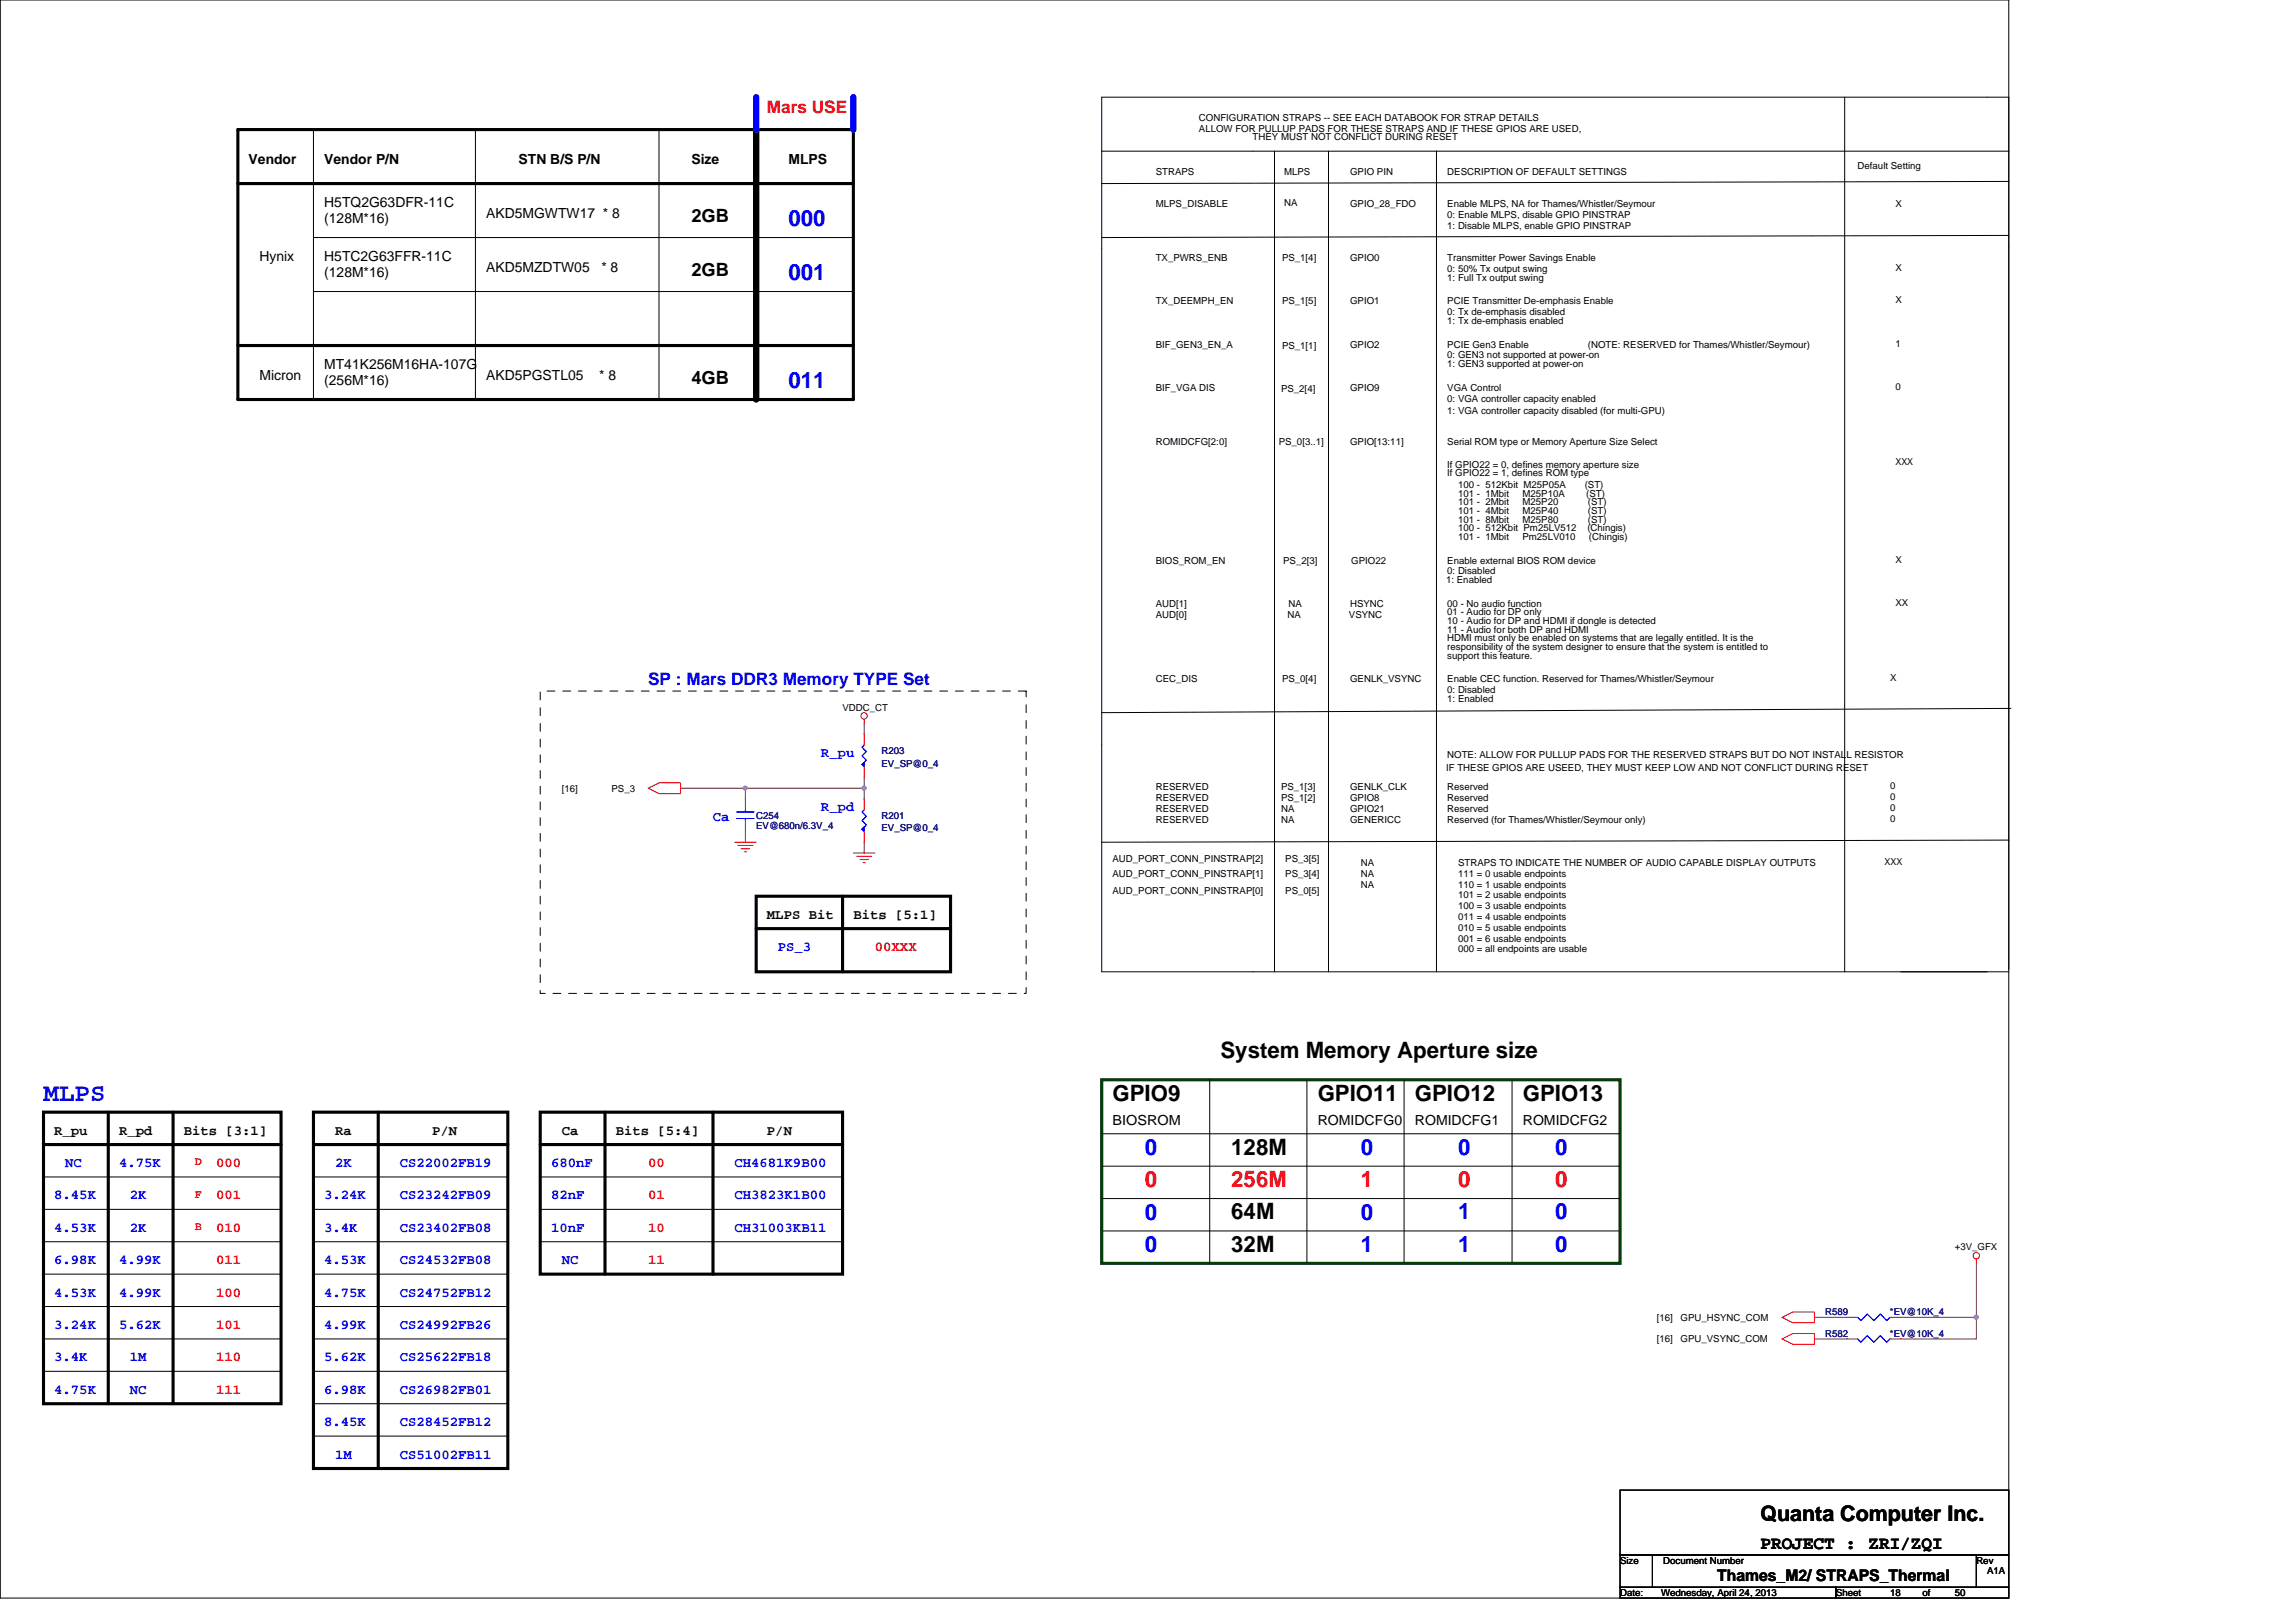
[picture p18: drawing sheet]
<svg xmlns="http://www.w3.org/2000/svg" width="297mm" height="210mm" viewBox="0 0 297 210" stroke-linecap="round" stroke-linejoin="round" font-family="sans-serif">
<defs><g id="words">
<text font-size="3.3" fill="#00f" x="5.6" y="142.5">MLPS</text>
<g font-size="2.9" fill="#00f">
<text x="102" y="29.3">000</text>
<text x="102" y="36.2">001</text>
<text x="102" y="50.2">011</text>
<text x="148.1" y="149.4">0</text>
<text x="176.1" y="149.4">0</text>
<text x="188.6" y="149.4">0</text>
<text x="201.2" y="149.4">0</text>
<text x="148.1" y="162">0</text>
<text x="148.1" y="157.8">0</text>
<text x="176.1" y="162">1</text>
<text x="176.1" y="157.8">0</text>
<text x="188.6" y="162">1</text>
<text x="188.6" y="157.8">1</text>
<text x="201.2" y="157.8">0</text>
<text x="201.2" y="162">0</text>
</g>
<g font-size="2.9">
<text x="157.9" y="136.8">System Memory Aperture size</text>
<text x="143.9" y="142.4">GPIO9</text>
<text x="170.5" y="142.4">GPIO11</text>
<text x="183" y="142.4">GPIO12</text>
<text x="197" y="142.4">GPIO13</text>
<text x="159.3" y="149.4">128M</text>
<text x="159.3" y="162">32M</text>
<text x="159.3" y="157.8">64M</text>
</g>
<g font-size="2.9" fill="#f00">
<text x="148.1" y="153.6">0</text>
<text x="159.3" y="153.6">256M</text>
<text x="176.1" y="153.6">1</text>
<text x="188.6" y="153.6">0</text>
<text x="201.2" y="153.6">0</text>
</g>
<text font-size="2.8" x="227.7" y="196.7">Quanta Computer Inc.</text>
<g font-size="2.4">
<text x="89.4" y="28.7">2GB</text>
<text x="89.4" y="35.7">2GB</text>
<text x="89.4" y="49.7">4GB</text>
<text x="227.7" y="200.3">PROJECT : ZRI/ZQI</text>
</g>
<text font-size="2.2" fill="#f00" x="99.2" y="14.6">Mars USE</text>
<text font-size="2.2" fill="#00f" x="83.9" y="88.7">SP : Mars DDR3 Memory TYPE Set</text>
<text font-size="2.1" x="222.2" y="204.5">Thames_M2/ STRAPS_Thermal</text>
<g font-size="1.8">
<text x="32.2" y="21.2">Vendor</text>
<text x="41.9" y="21.2">Vendor P/N</text>
<text x="67.1" y="21.2">STN B/S P/N</text>
<text x="89.4" y="21.2">Size</text>
<text x="102" y="21.2">MLPS</text>
<text x="41.9" y="26.8">H5TQ2G63DFR-11C</text>
<text x="41.9" y="28.9">(128M*16)</text>
<text x="62.9" y="28.2">AKD5MGWTW17 * 8</text>
<text x="33.6" y="33.8">Hynix</text>
<text x="41.9" y="33.8">H5TC2G63FFR-11C</text>
<text x="41.9" y="35.9">(128M*16)</text>
<text x="62.9" y="35.2">AKD5MZDTW05</text>
<text x="77.8" y="35.2">* 8</text>
<text x="41.9" y="47.7">MT41K256M16HA-107G</text>
<text x="33.6" y="49.1">Micron</text>
<text x="41.9" y="49.8">(256M*16)</text>
<text x="62.9" y="49.1">AKD5PGSTL05</text>
<text x="77.5" y="49.1">* 8</text>
<text x="99.2" y="118.9">MLPS Bit</text>
<text x="110.4" y="118.9">Bits [5:1]</text>
<text x="7" y="146.8">R_pu</text>
<text x="15.4" y="146.8">R_pd</text>
<text x="23.8" y="146.8">Bits [3:1]</text>
<text x="43.3" y="146.8">Ra</text>
<text x="55.9" y="146.8">P/N</text>
<text x="72.7" y="146.8">Ca</text>
<text x="79.7" y="146.8">Bits [5:4]</text>
<text x="99.2" y="146.8">P/N</text>
<text x="143.9" y="145.5">BIOSROM</text>
<text x="170.5" y="145.5">ROMIDCFG0</text>
<text x="183" y="145.5">ROMIDCFG1</text>
<text x="197" y="145.5">ROMIDCFG2</text>
</g>
<g font-size="1.8" fill="#00f">
<text x="106.2" y="97.9">R_pu</text>
<text x="92.2" y="106.3">Ca</text>
<text x="106.2" y="104.9">R_pd</text>
<text x="100.6" y="123">PS_3</text>
<text x="7" y="155.2">8.45K</text>
<text x="8.4" y="151">NC</text>
<text x="15.4" y="151">4.75K</text>
<text x="16.8" y="155.2">2K</text>
<text x="41.9" y="155.2">3.24K</text>
<text x="43.3" y="151">2K</text>
<text x="51.7" y="155.2">CS23242FB09</text>
<text x="51.7" y="151">CS22002FB19</text>
<text x="71.3" y="155.2">82nF</text>
<text x="71.3" y="151">680nF</text>
<text x="95" y="151">CH4681K9B00</text>
<text x="95" y="155.2">CH3823K1B00</text>
<text x="7" y="159.4">4.53K</text>
<text x="16.8" y="159.4">2K</text>
<text x="41.9" y="159.4">3.4K</text>
<text x="51.7" y="159.4">CS23402FB08</text>
<text x="71.3" y="159.4">10nF</text>
<text x="95" y="159.4">CH31003KB11</text>
<text x="7" y="167.7">4.53K</text>
<text x="7" y="163.6">6.98K</text>
<text x="15.4" y="167.7">4.99K</text>
<text x="15.4" y="163.6">4.99K</text>
<text x="41.9" y="167.7">4.75K</text>
<text x="41.9" y="163.6">4.53K</text>
<text x="51.7" y="163.6">CS24532FB08</text>
<text x="51.7" y="167.7">CS24752FB12</text>
<text x="72.7" y="163.6">NC</text>
<text x="7" y="171.9">3.24K</text>
<text x="15.4" y="171.9">5.62K</text>
<text x="41.9" y="171.9">4.99K</text>
<text x="51.7" y="171.9">CS24992FB26</text>
<text x="7" y="176.1">3.4K</text>
<text x="16.8" y="176.1">1M</text>
<text x="41.9" y="176.1">5.62K</text>
<text x="51.7" y="176.1">CS25622FB18</text>
<text x="7" y="180.3">4.75K</text>
<text x="16.8" y="180.3">NC</text>
<text x="41.9" y="184.5">8.45K</text>
<text x="41.9" y="180.3">6.98K</text>
<text x="51.7" y="180.3">CS26982FB01</text>
<text x="51.7" y="184.5">CS28452FB12</text>
<text x="43.3" y="188.7">1M</text>
<text x="51.7" y="188.7">CS51002FB11</text>
</g>
<g font-size="1.8" fill="#f00">
<text x="113.2" y="123">00XXX</text>
<text x="28" y="155.2">001</text>
<text x="28" y="151">000</text>
<text x="83.9" y="155.2">01</text>
<text x="83.9" y="151">00</text>
<text x="28" y="159.4">010</text>
<text x="83.9" y="159.4">10</text>
<text x="28" y="163.6">011</text>
<text x="28" y="167.7">100</text>
<text x="83.9" y="163.6">11</text>
<text x="28" y="171.9">101</text>
<text x="28" y="176.1">110</text>
<text x="28" y="180.3">111</text>
</g>
<g font-size="1.5" fill="#f00">
<text x="25.2" y="150.7">D</text>
<text x="25.2" y="154.9">F</text>
<text x="25.2" y="159.1">B</text>
</g>
<g font-size="1.2">
<text x="155.1" y="17">ALLOW FOR PULLUP PADS FOR THESE STRAPS AND IF THESE GPIOS ARE USED,</text>
<text x="155.1" y="15.6">CONFIGURATION STRAPS -- SEE EACH DATABOOK FOR STRAP DETAILS</text>
<text x="149.5" y="22.6">STRAPS</text>
<text x="162" y="18.2">THEY MUST NOT CONFLICT DURING RESET</text>
<text x="166.1" y="22.6">MLPS</text>
<text x="174.7" y="22.6">GPIO PIN</text>
<text x="187.2" y="22.6">DESCRIPTION OF DEFAULT SETTINGS</text>
<text x="240.3" y="21.8">Default Setting</text>
<text x="149.5" y="26.8">MLPS_DISABLE</text>
<text x="166.1" y="26.7">NA</text>
<text x="174.7" y="26.8">GPIO_28_FDO</text>
<text x="187.2" y="29.6">1: Disable MLPS, enable GPIO PINSTRAP</text>
<text x="187.2" y="28.2">0: Enable MLPS, disable GPIO PINSTRAP</text>
<text x="187.2" y="26.8">Enable MLPS, NA for Thames/Whistler/Seymour</text>
<text x="245.2" y="26.8">X</text>
<text x="149.5" y="33.8">TX_PWRS_ENB</text>
<text x="165.9" y="33.8">PS_1[4]</text>
<text x="174.7" y="33.8">GPIO0</text>
<text x="187.2" y="35.2">0: 50% Tx output swing</text>
<text x="187.2" y="33.8">Transmitter Power Savings Enable</text>
<text x="245.2" y="35.1">X</text>
<text x="149.5" y="39.4">TX_DEEMPH_EN</text>
<text x="165.9" y="39.4">PS_1[5]</text>
<text x="174.7" y="39.4">GPIO1</text>
<text x="187.2" y="36.3">1: Full Tx output swing</text>
<text x="187.2" y="41.9">1: Tx de-emphasis enabled</text>
<text x="187.2" y="40.8">0: Tx de-emphasis disabled</text>
<text x="187.2" y="39.4">PCIE Transmitter De-emphasis Enable</text>
<text x="245.2" y="39.3">X</text>
<text x="149.5" y="45">BIF_GEN3_EN_A</text>
<text x="165.9" y="45.1">PS_1[1]</text>
<text x="174.7" y="45">GPIO2</text>
<text x="187.2" y="47.5">1: GEN3 supported at power-on</text>
<text x="187.2" y="46.4">0: GEN3 not supported at power-on</text>
<text x="187.2" y="45">PCIE Gen3 Enable</text>
<text x="205.4" y="45">(NOTE: RESERVED for Thames/Whistler/Seymour)</text>
<text x="245.2" y="44.9">1</text>
<text x="149.5" y="50.6">BIF_VGA DIS</text>
<text x="165.7" y="50.7">PS_2[4]</text>
<text x="174.7" y="50.6">GPIO9</text>
<text x="187.2" y="52">0: VGA controller capacity enabled</text>
<text x="187.2" y="50.6">VGA Control</text>
<text x="187.2" y="53.5">1: VGA controller capacity disabled (for multi-GPU)</text>
<text x="245.2" y="50.4">0</text>
<text x="149.5" y="57.6">ROMIDCFG[2:0]</text>
<text x="165.4" y="57.6">PS_0[3..1]</text>
<text x="174.7" y="57.6">GPIO[13:11]</text>
<text x="187.2" y="57.6">Serial ROM type or Memory Aperture Size Select</text>
<text x="187.2" y="61.6">If GPIO22 = 1, defines ROM type</text>
<text x="187.2" y="60.5">If GPIO22 = 0, defines memory aperture size</text>
<text x="188.6" y="63.1">100 - 512Kbit M25P05A</text>
<text x="188.6" y="64.3">101 - 1Mbit</text>
<text x="188.6" y="65.4">101 - 2Mbit</text>
<text x="197" y="64.3">M25P10A</text>
<text x="197" y="65.4">M25P20</text>
<text x="205" y="63.1">(ST)</text>
<text x="205.2" y="64.3">(ST)</text>
<text x="205.4" y="65.4">(ST)</text>
<text x="245.2" y="60.2">XXX</text>
<text x="188.6" y="67.6">101 - 8Mbit</text>
<text x="188.6" y="66.5">101 - 4Mbit</text>
<text x="188.6" y="68.7">100 - 512Kbit Pm25LV512</text>
<text x="188.6" y="69.9">101 - 1Mbit</text>
<text x="197" y="67.6">M25P80</text>
<text x="197" y="66.5">M25P40</text>
<text x="197" y="69.9">Pm25LV010</text>
<text x="205.4" y="68.7">(Chingis)</text>
<text x="205.4" y="67.6">(ST)</text>
<text x="205.4" y="66.5">(ST)</text>
<text x="205.6" y="69.9">(Chingis)</text>
<text x="149.5" y="72.9">BIOS_ROM_EN</text>
<text x="166" y="72.9">PS_2[3]</text>
<text x="174.8" y="72.9">GPIO22</text>
<text x="187.1" y="75.4">1: Enabled</text>
<text x="187.2" y="72.9">Enable external BIOS ROM device</text>
<text x="187.2" y="74.3">0: Disabled</text>
<text x="245.2" y="72.8">X</text>
<text x="149.5" y="79.9">AUD[0]</text>
<text x="149.5" y="78.5">AUD[1]</text>
<text x="166.6" y="79.9">NA</text>
<text x="166.7" y="78.5">NA</text>
<text x="174.5" y="79.9">VSYNC</text>
<text x="174.7" y="78.5">HSYNC</text>
<text x="187.2" y="81.9">11 - Audio for both DP and HDMI</text>
<text x="187.2" y="79.6">01 - Audio for DP only</text>
<text x="187.2" y="78.5">00 - No audio function</text>
<text x="187.2" y="80.8">10 - Audio for DP and HDMI if dongle is detected</text>
<text x="187.2" y="83">HDMI must only be enabled on systems that are legally entitled. It is the</text>
<text x="245.2" y="78.4">XX</text>
<text x="149.5" y="88.3">CEC_DIS</text>
<text x="165.9" y="88.3">PS_0[4]</text>
<text x="174.7" y="88.3">GENLK_VSYNC</text>
<text x="187.2" y="89.7">0: Disabled</text>
<text x="187.2" y="85.2">support this feature.</text>
<text x="187.2" y="84.1">responsibility of the system designer to ensure that the system is entitled to</text>
<text x="187.2" y="88.3">Enable CEC function. Reserved for Thames/Whistler/Seymour</text>
<text x="244.5" y="88.2">X</text>
<text x="109" y="91.9">VDDC_CT</text>
<text x="187.2" y="90.8">1: Enabled</text>
<text x="187.1" y="99.8">IF THESE GPIOS ARE USEED, THEY MUST KEEP LOW AND NOT CONFLICT DURING RESET</text>
<text x="187.2" y="98.1">NOTE: ALLOW FOR PULLUP PADS FOR THE RESERVED STRAPS BUT DO NOT INSTALL RESISTOR</text>
<text x="72.7" y="102.4">[16]</text>
<text x="79.1" y="102.4">PS_3</text>
<text x="149.5" y="106.4">RESERVED</text>
<text x="149.5" y="102.3">RESERVED</text>
<text x="149.5" y="105.1">RESERVED</text>
<text x="149.5" y="103.7">RESERVED</text>
<text x="165.7" y="106.4">NA</text>
<text x="165.7" y="102.3">PS_1[3]</text>
<text x="165.7" y="103.7">PS_1[2]</text>
<text x="165.7" y="105.1">NA</text>
<text x="174.7" y="103.7">GPIO8</text>
<text x="174.7" y="102.3">GENLK_CLK</text>
<text x="174.7" y="105">GPIO21</text>
<text x="174.7" y="106.4">GENERICC</text>
<text x="187.2" y="102.3">Reserved</text>
<text x="187.2" y="103.7">Reserved</text>
<text x="187.2" y="105.1">Reserved</text>
<text x="187.2" y="106.4">Reserved (for Thames/Whistler/Seymour only)</text>
<text x="244.5" y="103.5">0</text>
<text x="244.5" y="102.1">0</text>
<text x="244.5" y="106.3">0</text>
<text x="244.5" y="104.9">0</text>
<text x="143.9" y="111.5">AUD_PORT_CONN_PINSTRAP[2]</text>
<text x="143.9" y="113.4">AUD_PORT_CONN_PINSTRAP[1]</text>
<text x="166.3" y="111.5">PS_3[5]</text>
<text x="166.3" y="113.4">PS_3[4]</text>
<text x="176.1" y="112">NA</text>
<text x="176.1" y="113.4">NA</text>
<text x="188.6" y="113.4">111 = 0 usable endpoints</text>
<text x="188.6" y="112">STRAPS TO INDICATE THE NUMBER OF AUDIO CAPABLE DISPLAY OUTPUTS</text>
<text x="243.8" y="111.9">XXX</text>
<text x="143.9" y="115.7">AUD_PORT_CONN_PINSTRAP[0]</text>
<text x="166.3" y="115.7">PS_0[5]</text>
<text x="176.1" y="114.8">NA</text>
<text x="188.6" y="119">011 = 4 usable endpoints</text>
<text x="188.6" y="117.6">100 = 3 usable endpoints</text>
<text x="188.6" y="116.2">101 = 2 usable endpoints</text>
<text x="188.6" y="114.8">110 = 1 usable endpoints</text>
<text x="188.6" y="121.8">001 = 6 usable endpoints</text>
<text x="188.6" y="123.2">000 = all endpoints are usable</text>
<text x="188.6" y="120.4">010 = 5 usable endpoints</text>
<text x="252.9" y="161.8">+3V_GFX</text>
<text x="214.3" y="170.9">[16]</text>
<text x="214.3" y="173.7">[16]</text>
<text x="217.4" y="170.9">GPU_HSYNC_COM</text>
<text x="217.4" y="173.7">GPU_VSYNC_COM</text>
<text x="209.6" y="202.3">Size</text>
<text x="215.2" y="202.3">Document Number</text>
<text x="255.7" y="202.3">Rev</text>
<text x="257.1" y="203.7">A1A</text>
<text x="209.6" y="206.5">Date:</text>
<text x="214.9" y="206.5">Wednesday, April 24, 2013</text>
<text x="237.5" y="206.5">Sheet</text>
<text x="244.5" y="206.5">18</text>
<text x="248.7" y="206.5">of</text>
<text x="252.9" y="206.5">50</text>
</g>
<g font-size="1.2" fill="#000080">
<text x="114" y="97.5">R203</text>
<text x="114" y="99.2">EV_SP@0_4</text>
<text x="97.8" y="105.9">C254</text>
<text x="97.8" y="107.3">EV@680n/6.3V_4</text>
<text x="114" y="105.9">R201</text>
<text x="114" y="107.6">EV_SP@0_4</text>
<text x="236.1" y="173">R582</text>
<text x="236.1" y="170.2">R589</text>
<text x="244.5" y="173">*EV@10K_4</text>
<text x="244.5" y="170.2">*EV@10K_4</text>
</g>
</g></defs>
<g fill="none" stroke="#000" stroke-width=".13">
<path d="M0 0h259.9v206.8h-259.9zM40.6 16.8v34.9M61.5 16.8v34.9M85.3 16.8v34.9M142.5 19.6v4.1M142.5 19.6h29.4M142.5 19.6v-7h114.6h2.8v7M164.9 19.6v106.1M185.8 19.6h-13.9v106.1M185.8 19.6v106.1M185.8 19.6h74.1M238.7 12.6v113.1"/>
<path d="M259.9 19.6v3.9M40.6 37.7h69.8M40.6 30.7h69.8M142.5 23.7v102h29.4M259.9 23.5l-117.4 .2M259.9 23.5v85.2M259.9 30.5l-117.4 .2M260.2 91.7l-117.7 .5M259.9 108.7l-117.4 .3M259.9 108.7v16.8M156.5 139.7v23.7M169.1 139.7v23.7"/>
<path d="M171.9 125.7h13.9M181.6 139.7v23.7M185.8 125.7h71.3M195.6 139.7v23.7M245.9 125.7h14M5.6 156.5h30.8M5.6 152.3h30.8M40.6 156.5h25.1M40.6 152.3h25.1M69.9 156.5h39.1M69.9 152.3h39.1M142.5 159.3h67.1"/>
<path d="M142.5 146.7h67.1M142.5 150.9h67.1M142.5 155.1h67.1M5.6 160.7h30.8M5.6 164.8h30.8M5.6 169h30.8M5.6 173.2h30.8M5.6 177.4h30.8M40.6 160.7h25.1M40.6 164.8h25.1M40.6 169h25.1M40.6 173.2h25.1"/>
<path d="M40.6 177.4h25.1M69.9 160.7h39.1M142.5 163.4h67.1M40.6 181.6h25.1M40.6 185.8h25.1M209.6 192.8h50.3v8.4h-50.3zM209.6 201.2h4.2v4.2h-4.2zM209.6 205.4h27.9v1.4h-27.9zM213.8 201.2h41.9v4.2h-41.9zM237.5 205.4h22.4v1.4h-22.4zM255.7 201.2h4.2v4.2h-4.2z"/>
</g>
<g fill="none" stroke="#800040" stroke-width=".13">
<path d="M111.8 93.6v1.4M88.1 102h8.3M96.4 102h15.4M96.4 102v1.4M96.4 107.6v1.4M111.8 102v1.4M111.8 109v1.4M111.8 100.6v1.4M234.7 170.4h4.2M234.7 173.2h4.2M245.9 170.4h9.8M255.7 163.4v7"/>
<path d="M255.7 170.4v2.8h-9.8"/>
</g>
<g fill="#f0f" stroke="#f0f" stroke-width=".13">
<circle cx="255.7" cy="170.4" r=".27"/>
<circle cx="111.8" cy="102" r=".27"/>
<circle cx="96.4" cy="102" r=".27"/>
</g>
<g fill="none" stroke="#f00" stroke-width=".13">
<path d="M111.8 93v.6M111.8 95v1.4M111.8 99.2v1.4M83.9 102l1.4-.7h2.8v1.4h-2.8zM95 109h2.8M95.5 109.4h1.9M95.9 109.8h1.1M96.3 110.2h.3M96.4 103.4v1.4M96.4 106.2v1.4M110.4 110.4h2.8M110.8 110.8h2"/>
<path d="M111.2 111.2h1.1M111.7 111.6h.2M111.8 103.4v1.4M111.8 107.6v1.4M230.5 170.4l1.4-.7h2.8v1.4h-2.8zM230.5 173.2l1.4-.7h2.8v1.4h-2.8zM238.9 173.2h1.4M238.9 170.4h1.4M244.5 173.2h1.4M244.5 170.4h1.4M255.7 162.9v.5"/>
<circle cx="111.8" cy="92.6" r=".42"/>
<circle cx="255.7" cy="162.5" r=".42"/>
</g>
<g fill="none" stroke="#000" stroke-width=".4">
<path d="M30.8 16.8h79.6v34.9h-79.6zM30.8 23.7h79.6M30.8 44.7h79.6M97.8 116h25.2v9.7h-25.2zM109 116v9.7M97.8 120.1h25.2M5.6 143.9h30.8v37.7h-30.8zM5.6 148.1h30.8M14 143.9v37.7M22.4 143.9v37.7M40.6 148.1h25.1M40.6 143.9h25.1v46.1h-25.1z"/>
<path d="M48.9 143.9v46.1M69.9 143.9h39.1v20.9h-39.1zM69.9 148.1h39.1M78.3 143.9v20.9M92.2 143.9v20.9"/>
</g>
<path d="M142.5 139.7h67.1v23.7h-67.1z" fill="none" stroke="#004000" stroke-width=".4"/>
<path d="M69.9 89.4h62.9v39.1h-62.9z" fill="none" stroke="#000" stroke-width=".13" stroke-dasharray="1 1 1 1 1 1 1 1"/>
<path d="M97.8 16.8v34.9" fill="none" stroke="#000" stroke-width=".83"/>
<path d="M97.8 12.6v4.2M110.4 12.6v4.2" fill="none" stroke="#00f" stroke-width=".83"/>
<path d="M111.8 96.4l-.3 .3 .6 .5-.6 .6 .6 .5-.6 .6 .3 .3M95.3 105.1h2.3M95.3 105.9h2.3M96.4 104.8v.3M96.4 105.9v.3M111.8 104.8l-.3 .3 .6 .5-.6 .6 .6 .5-.6 .6 .3 .3M240.3 173.2l.4 .5 .9-.9 .8 .9 .9-.9 .8 .9 .4-.5M240.3 170.4l.4 .5 .9-.9 .8 .9 .9-.9 .8 .9 .4-.5" fill="none" stroke="#00f" stroke-width=".13"/>
<g fill="#00f" stroke="#00f" stroke-width=".13">
<path d="M111.5 98.9l.3-.3v.6l-.3-.3 .3-.3z" fill-rule="evenodd"/>
<path d="M111.5 98.9l.3-.3v.6l-.3-.3 .3-.3z" fill-rule="evenodd"/>
<path d="M111.5 107.3l.3-.3v.6l-.3-.3 .3-.3z" fill-rule="evenodd"/>
<path d="M111.5 107.3l.3-.3v.6l-.3-.3 .3-.3z" fill-rule="evenodd"/>
</g>
<use href="#words"/>
</svg>
